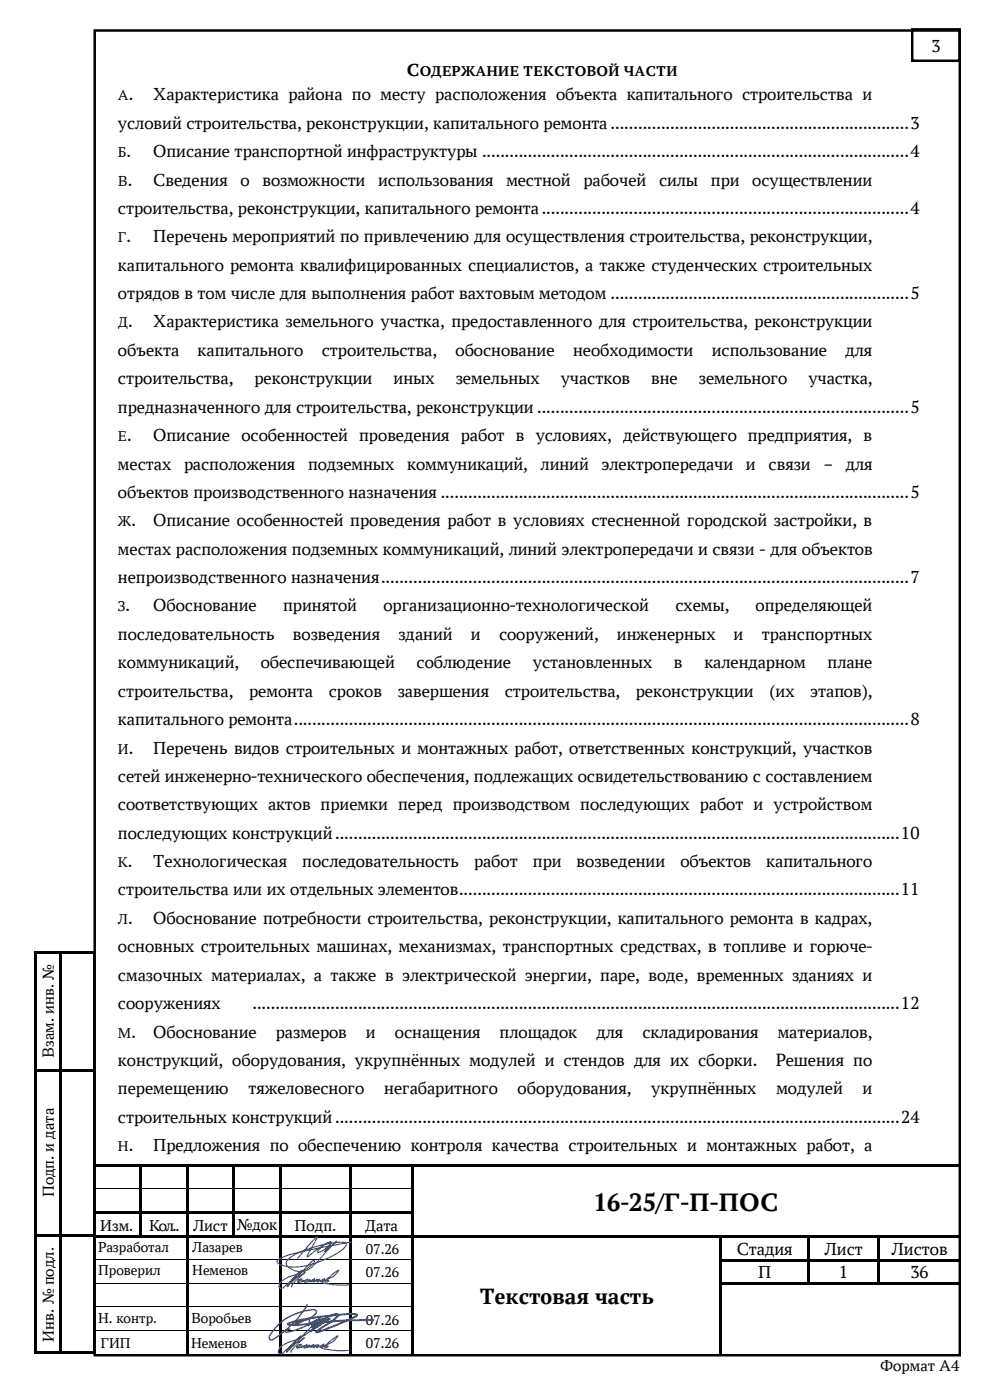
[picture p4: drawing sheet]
<svg xmlns="http://www.w3.org/2000/svg" width="210mm" height="297mm" viewBox="0 0 210 297" stroke-linecap="round" stroke-linejoin="round" font-family="sans-serif">
<defs><g id="words">
<text font-size="5.6" x="126" y="256.8">16-25/Г-П-ПОС</text>
<text font-size="5" x="101.7" y="276.6">Текстовая часть</text>
<g font-size="3.9">
<text x="197.6" y="11">3</text>
<text x="86.3" y="16.1">С</text>
<text x="27.3" y="21.3">.</text>
<text x="32.5" y="21.3">Характеристика района по месту расположения объекта капитального строительства и</text>
<text x="25" y="27.3">условий строительства, реконструкции, капитального ремонта .................................................................3</text>
<text x="26.8" y="33.3">.</text>
<text x="32.5" y="33.3">Описание транспортной инфраструктуры .............................................................................................4</text>
<text x="27.1" y="39.4">.</text>
<text x="32.5" y="39.4">Сведения о возможности использования местной рабочей силы при осуществлении</text>
<text x="25" y="45.4">строительства, реконструкции, капитального ремонта................................................................................4</text>
<text x="26.8" y="51.4">.</text>
<text x="32.5" y="51.4">Перечень мероприятий по привлечению для осуществления строительства, реконструкции,</text>
<text x="25" y="57.4">капитального ремонта квалифицированных специалистов, а также студенческих строительных</text>
<text x="25" y="63.5">отрядов в том числе для выполнения работ вахтовым методом .................................................................5</text>
<text x="27.2" y="69.5">.</text>
<text x="32.5" y="69.5">Характеристика земельного участка, предоставленного для строительства, реконструкции</text>
<text x="25" y="75.5">объекта</text>
<text x="41.9" y="75.5">капитального</text>
<text x="68.2" y="75.5">строительства,</text>
<text x="96.6" y="75.5">обоснование</text>
<text x="121.6" y="75.5">необходимости</text>
<text x="151" y="75.5">использование</text>
<text x="179.4" y="75.5">для</text>
<text x="25" y="81.5">строительства,</text>
<text x="54" y="81.5">реконструкции</text>
<text x="83.5" y="81.5">иных</text>
<text x="96.7" y="81.5">земельных</text>
<text x="118.9" y="81.5">участков</text>
<text x="138.2" y="81.5">вне</text>
<text x="148.3" y="81.5">земельного</text>
<text x="171.5" y="81.5">участка,</text>
<text x="25" y="87.6">предназначенного для строительства, реконструкции .................................................................................5</text>
<text x="27" y="93.6">.</text>
<text x="32.5" y="93.6">Описание особенностей проведения работ в условиях, действующего предприятия, в</text>
<text x="25" y="99.6">местах расположения подземных коммуникаций, линий электропередачи и связи</text>
<text x="174.7" y="99.6">– для</text>
<text x="25" y="105.6">объектов производственного назначения ......................................................................................................5</text>
<text x="27.9" y="111.7">.</text>
<text x="32.5" y="111.7">Описание особенностей проведения работ в условиях стесненной городской застройки, в</text>
<text x="25" y="117.7">местах расположения подземных коммуникаций, линий электропередачи и связи - для объектов</text>
<text x="25" y="123.7">непроизводственного назначения...................................................................................................................7</text>
<text x="26.6" y="129.7">.</text>
<text x="32.5" y="129.7">Обоснование</text>
<text x="60.1" y="129.7">принятой</text>
<text x="81.3" y="129.7">организационно-технологической</text>
<text x="143.3" y="129.7">схемы,</text>
<text x="160.3" y="129.7">определяющей</text>
<text x="25" y="135.7">последовательность</text>
<text x="62.1" y="135.7">возведения</text>
<text x="84.5" y="135.7">зданий</text>
<text x="99.9" y="135.7">и</text>
<text x="105.9" y="135.7">сооружений,</text>
<text x="130.9" y="135.7">инженерных</text>
<text x="155.6" y="135.7">и</text>
<text x="161.6" y="135.7">транспортных</text>
<text x="25" y="141.8">коммуникаций,</text>
<text x="55.3" y="141.8">обеспечивающей</text>
<text x="88.4" y="141.8">соблюдение</text>
<text x="113.1" y="141.8">установленных</text>
<text x="143" y="141.8">в</text>
<text x="149.5" y="141.8">календарном</text>
<text x="175.6" y="141.8">плане</text>
<text x="25" y="147.8">строительства,</text>
<text x="52.8" y="147.8">ремонта</text>
<text x="69.7" y="147.8">сроков</text>
<text x="84.4" y="147.8">завершения</text>
<text x="107.1" y="147.8">строительства,</text>
<text x="134.9" y="147.8">реконструкции</text>
<text x="163.2" y="147.8">(их</text>
<text x="171.9" y="147.8">этапов),</text>
<text x="25" y="153.8">капитального ремонта......................................................................................................................................8</text>
<text x="27.3" y="159.9">.</text>
<text x="32.5" y="159.9">Перечень видов строительных и монтажных работ, ответственных конструкций, участков</text>
<text x="25" y="165.9">сетей инженерно-технического обеспечения, подлежащих освидетельствованию с составлением</text>
<text x="25" y="171.9">соответствующих актов приемки перед производством последующих работ и устройством</text>
<text x="25" y="177.9">последующих конструкций...........................................................................................................................10</text>
<text x="27.1" y="184">.</text>
<text x="32.5" y="184">Технологическая</text>
<text x="64.1" y="184">последовательность</text>
<text x="100.6" y="184">работ</text>
<text x="113.1" y="184">при</text>
<text x="122.3" y="184">возведении</text>
<text x="144.3" y="184">объектов</text>
<text x="162.6" y="184">капитального</text>
<text x="25" y="190">строительства или их отдельных элементов................................................................................................11</text>
<text x="27.2" y="196">.</text>
<text x="32.5" y="196">Обоснование потребности строительства, реконструкции, капитального ремонта в кадрах,</text>
<text x="25" y="202">основных строительных машинах, механизмах, транспортных средствах, в топливе и горюче-</text>
<text x="25" y="208.1">смазочных материалах, а также в электрической энергии, паре, воде, временных зданиях и</text>
<text x="25" y="214.1">сооружениях</text>
<text x="53.6" y="214.1">.............................................................................................................................................12</text>
<text x="27.9" y="220.1">.</text>
<text x="32.5" y="220.1">Обоснование</text>
<text x="58.5" y="220.1">размеров</text>
<text x="77.6" y="220.1">и</text>
<text x="83.8" y="220.1">оснащения</text>
<text x="106" y="220.1">площадок</text>
<text x="126.5" y="220.1">для</text>
<text x="136.3" y="220.1">складирования</text>
<text x="165" y="220.1">материалов,</text>
<text x="25" y="226.1">конструкций, оборудования, укрупнённых модулей и стендов для их сборки.</text>
<text x="164.6" y="226.1">Решения по</text>
<text x="25" y="232.1">перемещению</text>
<text x="52.7" y="232.1">тяжеловесного</text>
<text x="81.5" y="232.1">негабаритного</text>
<text x="109.8" y="232.1">оборудования,</text>
<text x="138.2" y="232.1">укрупнённых</text>
<text x="164.7" y="232.1">модулей</text>
<text x="183" y="232.1">и</text>
<text x="25" y="238.2">строительных конструкций...........................................................................................................................24</text>
<text x="27.3" y="244.2">.</text>
<text x="32.5" y="244.2">Предложения по обеспечению контроля качества строительных и монтажных работ, а</text>
<text x="156.3" y="266.2">Стадия</text>
<text x="174.9" y="266.2">Лист</text>
<text x="189.1" y="266.2">Листов</text>
<text x="160.8" y="271.2">П</text>
<text x="178" y="271.2">1</text>
<text x="193.1" y="271.2">36</text>
</g>
<g font-size="3.5">
<text x="11.4" y="224.4" transform="rotate(-90 11.4 224.4)">Взам. инв. №</text>
<text x="11.4" y="254" transform="rotate(-90 11.4 254)">Подп. и дата</text>
<text x="21.3" y="261.1">Изм.</text>
<text x="31.7" y="261.1">Кол..</text>
<text x="40.9" y="261.1">Лист</text>
<text x="50.2" y="260.9">№док</text>
<text x="62.5" y="261.1">Подп.</text>
<text x="77.4" y="261.1">Дата</text>
<text x="11.4" y="284.6" transform="rotate(-90 11.4 284.6)">Инв. № подл.</text>
<text x="186.7" y="290.9">Формат А4</text>
</g>
<g font-size="3.2">
<text x="89" y="16.1">ОДЕРЖАНИЕ ТЕКСТОВОЙ ЧАСТИ</text>
<text x="25" y="21.3">А</text>
<text x="25" y="33.3">Б</text>
<text x="25" y="39.4">В</text>
<text x="25" y="51.4">Г</text>
<text x="25" y="69.5">Д</text>
<text x="25" y="93.6">Е</text>
<text x="25" y="111.7">Ж</text>
<text x="25" y="129.7">З</text>
<text x="25" y="159.9">И</text>
<text x="25" y="184">К</text>
<text x="25" y="196">Л</text>
<text x="25" y="220.1">М</text>
<text x="25" y="244.2">Н</text>
<text x="20.8" y="265.6">Разработал</text>
<text x="40.8" y="265.6">Лазарев</text>
<text x="77.6" y="266">07.26</text>
<text x="20.8" y="270.6">Проверил</text>
<text x="40.8" y="270.6">Неменов</text>
<text x="77.6" y="271">07.26</text>
<text x="20.8" y="280.6">Н. контр.</text>
<text x="40.5" y="280.6">Воробьев</text>
<text x="77.6" y="281">07.26</text>
<text x="21.3" y="286">ГИП</text>
<text x="40.5" y="286">Неменов</text>
<text x="77.6" y="286">07.26</text>
</g>
</g></defs>
<g fill="#000">
<path d="M7.2 201.7h.5v.6h-.5z" fill-rule="evenodd"/>
<path d="M7.2 201.7h.5v.6h-.5z" fill-rule="evenodd"/>
<path d="M7.7 201.7h4.8v.6h-4.8z" fill-rule="evenodd"/>
<path d="M12.5 202.3h.5z" fill-rule="evenodd"/>
<path d="M12.5 201.7h.5v.6h-.5z" fill-rule="evenodd"/>
<path d="M13 201.7h6.7v.6h-6.7z" fill-rule="evenodd"/>
<path d="M19.7 202.3h.2z" fill-rule="evenodd"/>
<path d="M19.7 201.7h.2v.6h-.2z" fill-rule="evenodd"/>
<path d="M7.2 202.3h.5v24.5h-.5z" fill-rule="evenodd"/>
<path d="M7.2 226.8h.5v.5h-.5z" fill-rule="evenodd"/>
<path d="M7.7 226.8h4.8v.5h-4.8z" fill-rule="evenodd"/>
<path d="M12.5 202.3h.5v24.5h-.5z" fill-rule="evenodd"/>
<path d="M12.5 226.8h.5v.5h-.5z" fill-rule="evenodd"/>
<path d="M13 226.8h6.7v.5h-6.7z" fill-rule="evenodd"/>
<path d="M19.7 226.8h.2v.5h-.2z" fill-rule="evenodd"/>
<path d="M20 247.1h9.6v.5h-9.6z" fill-rule="evenodd"/>
<path d="M20 257.1h9.6v.5h-9.6z" fill-rule="evenodd"/>
<path d="M29.6 247.6h.5z" fill-rule="evenodd"/>
<path d="M29.6 247.1h.5v.5h-.5z" fill-rule="evenodd"/>
<path d="M29.6 247.6h.5v4.4h-.5z" fill-rule="evenodd"/>
<path d="M29.6 252h.5v.6h-.5z" fill-rule="evenodd"/>
<path d="M29.6 252.6h.5v4.5h-.5z" fill-rule="evenodd"/>
<path d="M29.6 257.1h.5v.5h-.5z" fill-rule="evenodd"/>
<path d="M30.1 247.1h9.4v.5h-9.4z" fill-rule="evenodd"/>
<path d="M30.1 257.1h9.4v.5h-9.4z" fill-rule="evenodd"/>
<path d="M39.5 247.6h.5z" fill-rule="evenodd"/>
<path d="M39.5 247.1h.5v.5h-.5z" fill-rule="evenodd"/>
<path d="M39.5 247.6h.5v4.4h-.5z" fill-rule="evenodd"/>
<path d="M39.5 252h.5v.6h-.5z" fill-rule="evenodd"/>
<path d="M39.5 252.6h.5v4.5h-.5z" fill-rule="evenodd"/>
<path d="M39.5 257.1h.5v.5h-.5z" fill-rule="evenodd"/>
<path d="M40 247.1h9.4v.5h-9.4z" fill-rule="evenodd"/>
<path d="M40 257.1h9.4v.5h-9.4z" fill-rule="evenodd"/>
<path d="M49.4 247.6h.5z" fill-rule="evenodd"/>
<path d="M49.4 247.1h.5v.5h-.5z" fill-rule="evenodd"/>
<path d="M49.4 247.6h.5v4.4h-.5z" fill-rule="evenodd"/>
<path d="M49.4 252h.5v.6h-.5z" fill-rule="evenodd"/>
<path d="M49.4 252.6h.5v4.5h-.5z" fill-rule="evenodd"/>
<path d="M49.4 257.1h.5v.5h-.5z" fill-rule="evenodd"/>
<path d="M49.9 247.1h9.3v.5h-9.3z" fill-rule="evenodd"/>
<path d="M49.9 257.1h9.3v.5h-9.3z" fill-rule="evenodd"/>
<path d="M59.2 247.6h.5z" fill-rule="evenodd"/>
<path d="M59.2 247.1h.5v.5h-.5z" fill-rule="evenodd"/>
<path d="M59.2 247.6h.5v4.4h-.5z" fill-rule="evenodd"/>
<path d="M59.2 252h.5v.6h-.5z" fill-rule="evenodd"/>
<path d="M59.2 252.6h.5v4.5h-.5z" fill-rule="evenodd"/>
<path d="M59.2 257.1h.5v.5h-.5z" fill-rule="evenodd"/>
<path d="M59.7 247.1h14.4v.5h-14.4z" fill-rule="evenodd"/>
<path d="M59.7 257.1h14.4v.5h-14.4z" fill-rule="evenodd"/>
<path d="M74.1 247.6h.5z" fill-rule="evenodd"/>
<path d="M74.1 247.1h.5v.5h-.5z" fill-rule="evenodd"/>
<path d="M74.1 247.6h.5v4.4h-.5z" fill-rule="evenodd"/>
<path d="M74.1 252h.5v.6h-.5z" fill-rule="evenodd"/>
<path d="M74.1 252.6h.5v4.5h-.5z" fill-rule="evenodd"/>
<path d="M74.1 257.1h.5v.5h-.5z" fill-rule="evenodd"/>
<path d="M74.6 247.1h12.7v.5h-12.7z" fill-rule="evenodd"/>
<path d="M74.6 257.1h12.7v.5h-12.7z" fill-rule="evenodd"/>
<path d="M87.3 247.6h.5z" fill-rule="evenodd"/>
<path d="M87.3 247.1h.5v.5h-.5z" fill-rule="evenodd"/>
<path d="M87.3 247.6h.5v4.4h-.5z" fill-rule="evenodd"/>
<path d="M87.3 252h.5v.6h-.5z" fill-rule="evenodd"/>
<path d="M87.3 252.6h.5v4.5h-.5z" fill-rule="evenodd"/>
<path d="M87.3 257.1h.5v.5h-.5z" fill-rule="evenodd"/>
<path d="M87.8 247.1h115.7v.5h-115.7z" fill-rule="evenodd"/>
<path d="M7.2 227.3h.5v34.5h-.5z" fill-rule="evenodd"/>
<path d="M7.2 261.8h.5v.5h-.5z" fill-rule="evenodd"/>
<path d="M7.7 261.8h4.8v.5h-4.8z" fill-rule="evenodd"/>
<path d="M12.5 227.3h.5v34.5h-.5z" fill-rule="evenodd"/>
<path d="M12.5 261.8h.5v.5h-.5z" fill-rule="evenodd"/>
<path d="M13 261.8h6.7v.5h-6.7z" fill-rule="evenodd"/>
<path d="M19.7 261.8h.2v.5h-.2z" fill-rule="evenodd"/>
<path d="M20 262.1h9.6v.5h-9.6z" fill-rule="evenodd"/>
<path d="M29.6 257.6h.5v4.5h-.5z" fill-rule="evenodd"/>
<path d="M29.6 262.1h.5v.5h-.5z" fill-rule="evenodd"/>
<path d="M30.1 262.1h9.4v.5h-9.4z" fill-rule="evenodd"/>
<path d="M39.5 257.6h.5v4.5h-.5z" fill-rule="evenodd"/>
<path d="M39.5 262.1h.5v.5h-.5z" fill-rule="evenodd"/>
<path d="M39.5 262.6h.5v4.5h-.5z" fill-rule="evenodd"/>
<path d="M39.5 267.1h.5v.5h-.5z" fill-rule="evenodd"/>
<path d="M39.5 267.6h.5v4.5h-.5z" fill-rule="evenodd"/>
<path d="M39.5 272.1h.5v.6h-.5z" fill-rule="evenodd"/>
<path d="M39.5 272.7h.5v4.4h-.5z" fill-rule="evenodd"/>
<path d="M39.5 277.1h.5v.6h-.5z" fill-rule="evenodd"/>
<path d="M40 262.1h9.4v.5h-9.4z" fill-rule="evenodd"/>
<path d="M49.4 257.6h.5v4.5h-.5z" fill-rule="evenodd"/>
<path d="M49.4 262.1h.5v.5h-.5z" fill-rule="evenodd"/>
<path d="M49.9 262.1h9.3v.5h-9.3z" fill-rule="evenodd"/>
<path d="M59.2 257.6h.5v4.5h-.5z" fill-rule="evenodd"/>
<path d="M59.2 262.1h.5v.5h-.5z" fill-rule="evenodd"/>
<path d="M59.2 262.6h.5v4.5h-.5z" fill-rule="evenodd"/>
<path d="M59.2 267.1h.5v.5h-.5z" fill-rule="evenodd"/>
<path d="M59.2 267.6h.5v4.5h-.5z" fill-rule="evenodd"/>
<path d="M59.2 272.1h.5v.6h-.5z" fill-rule="evenodd"/>
<path d="M59.2 272.7h.5v4.4h-.5z" fill-rule="evenodd"/>
<path d="M59.2 277.1h.5v.6h-.5z" fill-rule="evenodd"/>
<path d="M59.7 262.1h14.4v.5h-14.4z" fill-rule="evenodd"/>
<path d="M74.1 257.6h.5v4.5h-.5z" fill-rule="evenodd"/>
<path d="M74.1 262.1h.5v.5h-.5z" fill-rule="evenodd"/>
<path d="M74.1 262.6h.5v4.5h-.5z" fill-rule="evenodd"/>
<path d="M74.1 267.1h.5v.5h-.5z" fill-rule="evenodd"/>
<path d="M74.1 267.6h.5v4.5h-.5z" fill-rule="evenodd"/>
<path d="M74.1 272.1h.5v.6h-.5z" fill-rule="evenodd"/>
<path d="M74.1 272.7h.5v4.4h-.5z" fill-rule="evenodd"/>
<path d="M74.1 277.1h.5v.6h-.5z" fill-rule="evenodd"/>
<path d="M74.6 262.1h12.7v.5h-12.7z" fill-rule="evenodd"/>
<path d="M87.3 257.6h.5v4.5h-.5z" fill-rule="evenodd"/>
<path d="M87.3 262.1h.5v.5h-.5z" fill-rule="evenodd"/>
<path d="M87.3 262.6h.5v4.5h-.5z" fill-rule="evenodd"/>
<path d="M87.3 267.1h.5v.5h-.5z" fill-rule="evenodd"/>
<path d="M87.3 267.6h.5v4.5h-.5z" fill-rule="evenodd"/>
<path d="M87.3 272.1h.5v.6h-.5z" fill-rule="evenodd"/>
<path d="M87.3 272.7h.5v4.4h-.5z" fill-rule="evenodd"/>
<path d="M87.3 277.1h.5v.6h-.5z" fill-rule="evenodd"/>
<path d="M87.8 262.1h64.8v.5h-64.8z" fill-rule="evenodd"/>
<path d="M152.6 262.6h.6z" fill-rule="evenodd"/>
<path d="M152.6 262.1h.6v.5h-.6z" fill-rule="evenodd"/>
<path d="M152.6 262.6h.6v4.5h-.6z" fill-rule="evenodd"/>
<path d="M152.6 267.1h.6v.5h-.6z" fill-rule="evenodd"/>
<path d="M152.6 267.6h.6v4.5h-.6z" fill-rule="evenodd"/>
<path d="M152.6 272.1h.6v.6h-.6z" fill-rule="evenodd"/>
<path d="M152.6 272.7h.6v4.4h-.6z" fill-rule="evenodd"/>
<path d="M152.6 277.1h.6v.6h-.6z" fill-rule="evenodd"/>
<path d="M153.2 262.1h18.1v.5h-18.1z" fill-rule="evenodd"/>
<path d="M153.2 267.1h18.1v.5h-18.1z" fill-rule="evenodd"/>
<path d="M153.2 272.1h18.1v.5h-18.1z" fill-rule="evenodd"/>
<path d="M171.3 262.6h.5z" fill-rule="evenodd"/>
<path d="M171.3 262.1h.5v.5h-.5z" fill-rule="evenodd"/>
<path d="M171.3 262.6h.5v4.5h-.5z" fill-rule="evenodd"/>
<path d="M171.3 267.1h.5v.5h-.5z" fill-rule="evenodd"/>
<path d="M171.3 267.6h.5v4.5h-.5z" fill-rule="evenodd"/>
<path d="M171.3 272.1h.5v.5h-.5z" fill-rule="evenodd"/>
<path d="M171.8 262.1h14.3v.5h-14.3z" fill-rule="evenodd"/>
<path d="M171.8 267.1h14.3v.5h-14.3z" fill-rule="evenodd"/>
<path d="M171.8 272.1h14.3v.5h-14.3z" fill-rule="evenodd"/>
<path d="M186.1 262.6h.5z" fill-rule="evenodd"/>
<path d="M186.1 262.1h.5v.5h-.5z" fill-rule="evenodd"/>
<path d="M186.1 262.6h.5v4.5h-.5z" fill-rule="evenodd"/>
<path d="M186.1 267.1h.5v.5h-.5z" fill-rule="evenodd"/>
<path d="M186.1 267.6h.5v4.5h-.5z" fill-rule="evenodd"/>
<path d="M186.1 272.1h.5v.5h-.5z" fill-rule="evenodd"/>
<path d="M186.6 262.1h16.9v.5h-16.9z" fill-rule="evenodd"/>
<path d="M186.6 267.1h16.9v.5h-16.9z" fill-rule="evenodd"/>
<path d="M186.6 272.1h16.9v.5h-16.9z" fill-rule="evenodd"/>
<path d="M7.2 262.3h.5v24.5h-.5z" fill-rule="evenodd"/>
<path d="M7.2 286.8h.5v.5h-.5z" fill-rule="evenodd"/>
<path d="M7.2 286.8h.5v.5h-.5z" fill-rule="evenodd"/>
<path d="M7.7 286.8h4.8v.5h-4.8z" fill-rule="evenodd"/>
<path d="M12.5 262.3h.5v24.5h-.5z" fill-rule="evenodd"/>
<path d="M12.5 286.8h.5v.5h-.5z" fill-rule="evenodd"/>
<path d="M13 286.8h6.7v.5h-6.7z" fill-rule="evenodd"/>
<path d="M19.7 286.8h.2v.5h-.2z" fill-rule="evenodd"/>
<path d="M39.5 277.7h.5v4.4h-.5z" fill-rule="evenodd"/>
<path d="M39.5 282.1h.5v.6h-.5z" fill-rule="evenodd"/>
<path d="M39.5 282.7h.5v4.4h-.5z" fill-rule="evenodd"/>
<path d="M59.2 277.7h.5v4.4h-.5z" fill-rule="evenodd"/>
<path d="M59.2 282.1h.5v.6h-.5z" fill-rule="evenodd"/>
<path d="M59.2 282.7h.5v4.4h-.5z" fill-rule="evenodd"/>
<path d="M74.1 277.7h.5v4.4h-.5z" fill-rule="evenodd"/>
<path d="M74.1 282.1h.5v.6h-.5z" fill-rule="evenodd"/>
<path d="M74.1 282.7h.5v4.4h-.5z" fill-rule="evenodd"/>
<path d="M87.3 277.7h.5v4.4h-.5z" fill-rule="evenodd"/>
<path d="M87.3 282.1h.5v.6h-.5z" fill-rule="evenodd"/>
<path d="M87.3 282.7h.5v4.4h-.5z" fill-rule="evenodd"/>
<path d="M152.6 277.7h.6v4.4h-.6z" fill-rule="evenodd"/>
<path d="M152.6 282.1h.6v.6h-.6z" fill-rule="evenodd"/>
<path d="M152.6 282.7h.6v4.4h-.6z" fill-rule="evenodd"/>
</g>
<g fill="none" stroke="#000" stroke-width=".21">
<path d="M19.8 202.3v24.5M19.8 227.3v34.5M20 252.1h9.6M30.1 252.1h9.4M40 252.1h9.4M49.9 252.1h9.3M59.7 252.1h14.4M74.6 252.1h12.7M19.8 262.3v24.5M20 267.2h19.5M20 272.2h19.5M20 277.2h19.5"/>
<path d="M40 267.2h19.2M40 272.2h19.2M40 277.2h19.2M59.7 267.2h14.4M59.7 272.2h14.4M59.7 277.2h14.4M74.6 267.2h12.7M74.6 272.2h12.7M74.6 277.2h12.7M20 282.2h19.5M40 282.2h19.2M59.7 282.2h14.4"/>
<path d="M74.6 282.2h12.7"/>
</g>
<path d="M20.1 6.5h183.5v281h-183.5zM193.5 6.2h10.1v6.7h-10.1z" fill="none" stroke="#000" stroke-width=".53"/>
<path d="M61.9 271.6l2.1-2.1-3.9 3.7-.3 .1h-.5a1.44 1.44 0 0 1 1.1-1.9l.5-.3a12.5 12.5 0 0 0 5.8-3.4v-.3h-.1l-.6 .4-5 5.2a4.3 4.3 0 0 1 2.8-2.4l.9-.7-1.5 1.3a3.2 3.2 0 0 0-1.4 1.8M63.1 271.9l1-.6a.64 .64 0 0 0-.7 .1 .64 .64 0 0 0-.2 .7l1.3-.5-.5 .4 .2-.1 1-.5-.5 .3-.1 .3 .3 .1 .8-.7-.4 .6 1.4-.7-.7 .7 1.4-.6-.8 .6 1.2-.6-.4 .6 1.5-.7-.8 .7 .6-.3a5.4 5.4 0 0 0 3.1-2.1l-.7 .3-1.3 1.1-.6 .5-.1 .5 .7-.3a1.5 1.5 0 0 0-1.4 .4 16 16 0 0 0 5.6 .5M74.6 263.5l-9 1.7a20.5 20.5 0 0 0-6.6 2l-.2 .4a1.43 1.43 0 0 0 1.4 .9 14.1 14.1 0 0 0 9.4-1.6 8.4 8.4 0 0 0 3.8-2.7 .65 .65 0 0 0-.8-.7 24.5 24.5 0 0 0-10.9 3.2 1.37 1.37 0 0 0-.8 1.9 3.8 3.8 0 0 0 6-.5l3.3-3.6 1.2-1.1-2.5 2.1 1.2-1.6 .1-.4a3.9 3.9 0 0 0-2.8 2.1 4.3 4.3 0 0 0 2.9-2l-.1-.1a6.8 6.8 0 0 0-3.2 1.7l-1.8 1.4 .1-.4 2-3.8-1.3 1.3-2.8 3.2M61.7 285.5l2.2-2.1-4 3.7-.2 .2-.5-.1a1.44 1.44 0 0 1 1-1.9l.5-.3a12.5 12.5 0 0 0 5.8-3.4l.1-.3h-.2l-.6 .4-5 5.2a4.3 4.3 0 0 1 2.9-2.4l.9-.7-1.5 1.3a3.2 3.2 0 0 0-1.4 1.8M63 285.8l.9-.6a.64 .64 0 0 0-.7 .1 .64 .64 0 0 0-.2 .7l1.3-.5-.5 .4 .3-.1 .9-.5-.5 .3v.3l.2 .1 .9-.7-.5 .6 1.4-.7-.7 .7 1.4-.6-.8 .6 1.3-.6-.5 .6 1.5-.7-.8 .7 .6-.3a5.4 5.4 0 0 0 3.2-2.1l-.7 .3-1.4 1.1-.5 .5-.2 .5 .7-.3a1.5 1.5 0 0 0-1.4 .4 16 16 0 0 0 5.7 .5" fill="none" stroke="#0856d4" stroke-width=".25"/>
<path d="M65.1 276.8a19.8 19.8 0 0 1-7.4 7.5l-.6-.3a1.05 1.05 0 0 1 .4-1.1 11.6 11.6 0 0 1 9.4-5l.2 .4a3.3 3.3 0 0 1-2.2 1.7l-2.1 .9-.2-.1a4.1 4.1 0 0 1 2.9-.8l.2 .2a1.43 1.43 0 0 1-1.1 1.2l-2.4 .9-1.7 .2-.1-.2 .3-.1 .8-.3M79.2 280h-3.3a99.7 99.7 0 0 0-12.5 1l-.8 .1a1.9 1.9 0 0 1-1.6-.3l.2-.1a56.2 56.2 0 0 1 13.8-2l.6 .1 .1 .2a46.7 46.7 0 0 1-8.5 3.6h-.2l2.8-2a4.4 4.4 0 0 0 2-1.7l-.1-.1a6.6 6.6 0 0 0-4.8 2.5l-1.1 1.1 4.1-2.7-2.6 1.1a.86 .86 0 0 1-1.2 .1l.1-.1a2.66 2.66 0 0 1 2.5-.9v.1a3.5 3.5 0 0 1-2.4 1.7l-.1-.1a2.58 2.58 0 0 1 1.6-1.8l-1 .4-1.4 .9M79.3 280.1l-5.9 .1-4.7 .4a35.4 35.4 0 0 1-7.5 .5l-.1-.2a22.1 22.1 0 0 1 6.7-1.4l6.4-.7a1.75 1.75 0 0 1 1.6 .3 50.2 50.2 0 0 1-8.5 3.6l-.2-.1 3.8-2.6 .9-.8v-.3a5.7 5.7 0 0 0-4.4 2.1l-1.5 1.5 4.1-2.8-2.7 1.2a.82 .82 0 0 1-1.2 .1l.1-.1a2.83 2.83 0 0 1 2.5-.9 3.4 3.4 0 0 1-2.4 1.8l-.1-.1a3.2 3.2 0 0 1 1.7-1.8l-1.7 .8-.8 .5" fill="none" stroke="#1616e3" stroke-width=".3"/>
<use href="#words"/>
</svg>
